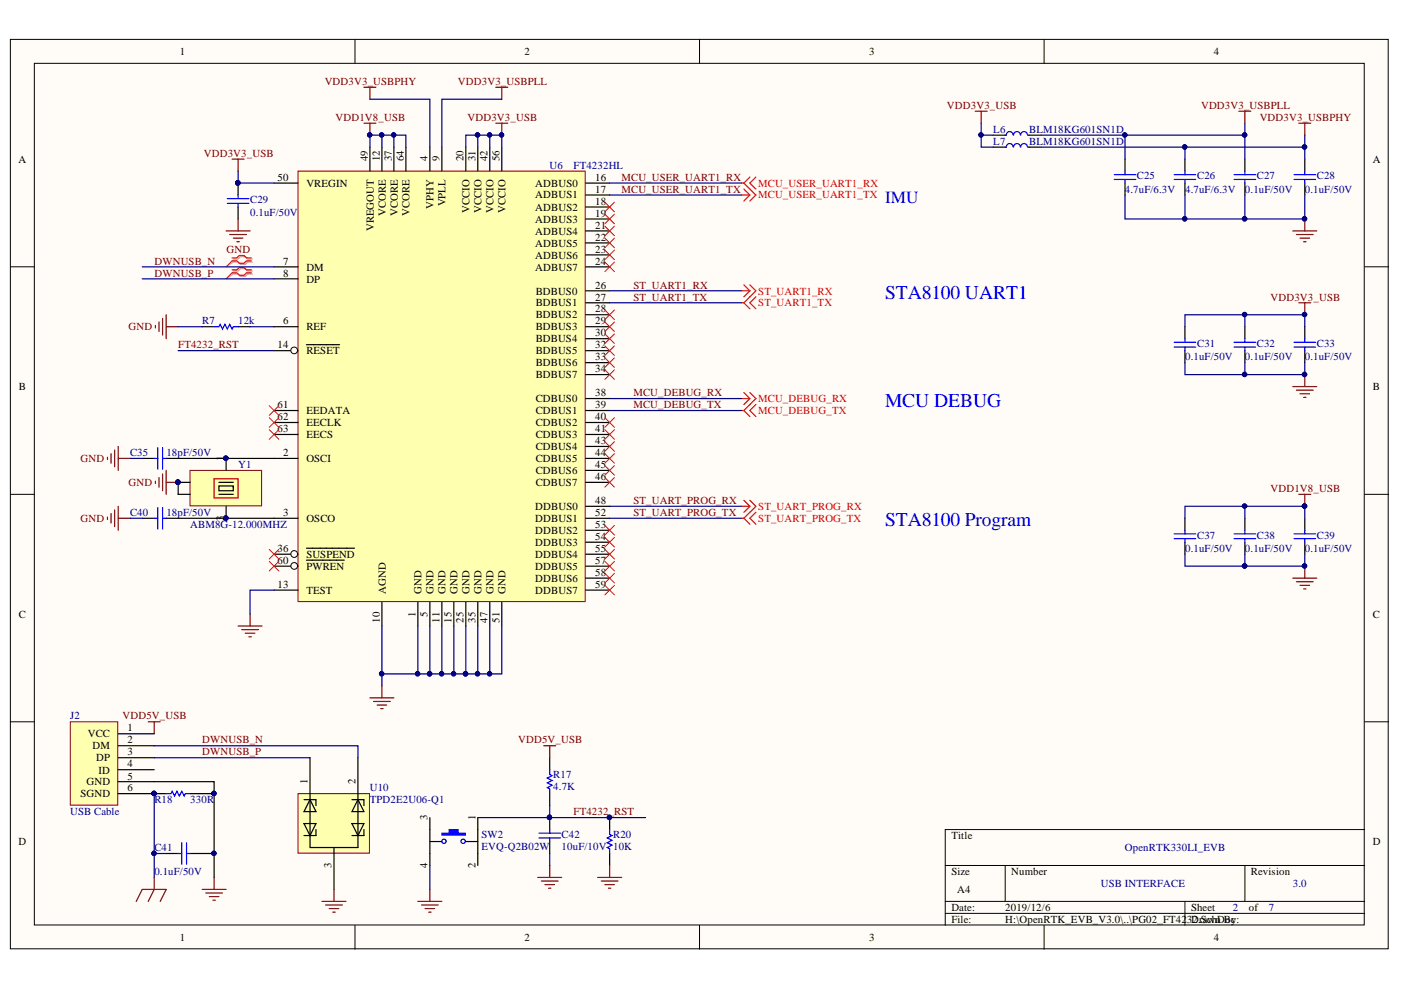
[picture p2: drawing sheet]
<svg xmlns="http://www.w3.org/2000/svg" width="297mm" height="210mm" viewBox="0 0 297 210" stroke-linecap="round" stroke-linejoin="round" font-family="sans-serif">
<defs><g id="words">
<g font-size="4.1" fill="#00f">
<text x="187.7" y="63.3">STA8100 UART1</text>
<text x="187.7" y="86.2">MCU DEBUG</text>
<text x="187.7" y="111.5">STA8100 Program</text>
</g>
<text font-size="3.6" fill="#00f" x="187.7" y="43.1">IMU</text>
<g font-size="2.3">
<text x="38.1" y="11.7">1</text>
<text x="111.2" y="11.7">2</text>
<text x="184.3" y="11.7">3</text>
<text x="257.4" y="11.7">4</text>
<text x="3.9" y="34.5">A</text>
<text x="78" y="34.2" transform="rotate(-90 78 34.2)">49</text>
<text x="80.5" y="34.2" transform="rotate(-90 80.5 34.2)">12</text>
<text x="83" y="34.2" transform="rotate(-90 83 34.2)">37</text>
<text x="85.6" y="34.2" transform="rotate(-90 85.6 34.2)">64</text>
<text x="90.7" y="34.2" transform="rotate(-90 90.7 34.2)">4</text>
<text x="93.2" y="34.2" transform="rotate(-90 93.2 34.2)">9</text>
<text x="98.3" y="34.2" transform="rotate(-90 98.3 34.2)">20</text>
<text x="100.8" y="34.2" transform="rotate(-90 100.8 34.2)">31</text>
<text x="103.3" y="34.2" transform="rotate(-90 103.3 34.2)">42</text>
<text x="105.9" y="34.2" transform="rotate(-90 105.9 34.2)">56</text>
<text x="291.1" y="34.5">A</text>
<text x="58.9" y="38.3">50</text>
<text x="65" y="39.5">VREGIN</text>
<text x="113.5" y="39.5">ADBUS0</text>
<text x="126.2" y="38.3">16</text>
<text x="126.2" y="40.8">17</text>
<text x="81.8" y="45.8" transform="rotate(-90 81.8 45.8)">VCORE</text>
<text x="84.3" y="45.8" transform="rotate(-90 84.3 45.8)">VCORE</text>
<text x="86.9" y="45.8" transform="rotate(-90 86.9 45.8)">VCORE</text>
<text x="91.9" y="44.3" transform="rotate(-90 91.9 44.3)">VPHY</text>
<text x="94.5" y="43.8" transform="rotate(-90 94.5 43.8)">VPLL</text>
<text x="99.5" y="45.2" transform="rotate(-90 99.5 45.2)">VCCIO</text>
<text x="102.1" y="45.2" transform="rotate(-90 102.1 45.2)">VCCIO</text>
<text x="104.6" y="45.2" transform="rotate(-90 104.6 45.2)">VCCIO</text>
<text x="107.2" y="45.2" transform="rotate(-90 107.2 45.2)">VCCIO</text>
<text x="113.5" y="42.1">ADBUS1</text>
<text x="113.5" y="44.7">ADBUS2</text>
<text x="113.5" y="47.2">ADBUS3</text>
<text x="126.2" y="43.4">18</text>
<text x="126.2" y="46">19</text>
<text x="79.2" y="49" transform="rotate(-90 79.2 49)">VREGOUT</text>
<text x="113.5" y="49.8">ADBUS4</text>
<text x="113.5" y="52.3">ADBUS5</text>
<text x="126.2" y="48.5">21</text>
<text x="126.2" y="51">22</text>
<text x="126.2" y="53.6">23</text>
<text x="60" y="56.1">7</text>
<text x="60" y="58.6">8</text>
<text x="65" y="57.4">DM</text>
<text x="65" y="59.9">DP</text>
<text x="113.5" y="54.8">ADBUS6</text>
<text x="113.5" y="57.4">ADBUS7</text>
<text x="126.2" y="56.1">24</text>
<text x="113.6" y="62.4">BDBUS0</text>
<text x="113.6" y="65">BDBUS1</text>
<text x="126.2" y="61.2">26</text>
<text x="126.2" y="63.7">27</text>
<text x="60" y="68.8">6</text>
<text x="65" y="70.1">REF</text>
<text x="113.6" y="67.5">BDBUS2</text>
<text x="113.6" y="70.1">BDBUS3</text>
<text x="126.2" y="66.2">28</text>
<text x="126.2" y="68.8">29</text>
<text x="126.2" y="71.3">30</text>
<text x="58.9" y="73.9">14</text>
<text x="65" y="75.1">RESET</text>
<text x="113.6" y="72.6">BDBUS4</text>
<text x="113.6" y="75.1">BDBUS5</text>
<text x="113.6" y="77.7">BDBUS6</text>
<text x="126.2" y="73.9">32</text>
<text x="126.2" y="76.4">33</text>
<text x="4" y="82.7">B</text>
<text x="113.6" y="80.2">BDBUS7</text>
<text x="126.2" y="78.9">34</text>
<text x="126.2" y="84">38</text>
<text x="291.1" y="82.7">B</text>
<text x="58.9" y="86.5">61</text>
<text x="58.9" y="89.1">62</text>
<text x="65" y="87.8">EEDATA</text>
<text x="113.6" y="85.3">CDBUS0</text>
<text x="113.6" y="87.8">CDBUS1</text>
<text x="126.2" y="86.5">39</text>
<text x="126.2" y="89.1">40</text>
<text x="58.9" y="91.6">63</text>
<text x="65" y="90.3">EECLK</text>
<text x="65" y="92.9">EECS</text>
<text x="113.6" y="90.3">CDBUS2</text>
<text x="113.6" y="92.9">CDBUS3</text>
<text x="113.6" y="95.4">CDBUS4</text>
<text x="126.2" y="91.6">41</text>
<text x="126.2" y="94.1">43</text>
<text x="47.4" y="97.7" transform="rotate(-90 47.4 97.7)">1</text>
<text x="60" y="96.7">2</text>
<text x="65" y="97.9">OSCI</text>
<text x="113.6" y="97.9">CDBUS5</text>
<text x="113.6" y="100.5">CDBUS6</text>
<text x="126.2" y="96.7">44</text>
<text x="126.2" y="99.2">45</text>
<text x="126.2" y="101.7">46</text>
<text x="113.6" y="103">CDBUS7</text>
<text x="126.2" y="106.9">48</text>
<text x="47.4" y="110.5" transform="rotate(-90 47.4 110.5)">3</text>
<text x="60" y="109.4">3</text>
<text x="65" y="110.7">OSCO</text>
<text x="113.5" y="108.2">DDBUS0</text>
<text x="113.5" y="110.7">DDBUS1</text>
<text x="113.5" y="113.2">DDBUS2</text>
<text x="126.2" y="109.4">52</text>
<text x="126.2" y="112">53</text>
<text x="58.9" y="117">36</text>
<text x="58.9" y="119.6">60</text>
<text x="65" y="118.3">SUSPEND</text>
<text x="113.5" y="115.8">DDBUS3</text>
<text x="113.5" y="118.3">DDBUS4</text>
<text x="126.2" y="114.5">54</text>
<text x="126.2" y="117">55</text>
<text x="126.2" y="119.6">57</text>
<text x="58.9" y="124.6">13</text>
<text x="65" y="125.9">TEST</text>
<text x="65" y="120.8">PWREN</text>
<text x="81.8" y="125.9" transform="rotate(-90 81.8 125.9)">AGND</text>
<text x="89.4" y="125.9" transform="rotate(-90 89.4 125.9)">GND</text>
<text x="91.9" y="125.9" transform="rotate(-90 91.9 125.9)">GND</text>
<text x="94.5" y="125.9" transform="rotate(-90 94.5 125.9)">GND</text>
<text x="97" y="125.9" transform="rotate(-90 97 125.9)">GND</text>
<text x="99.5" y="125.9" transform="rotate(-90 99.5 125.9)">GND</text>
<text x="102.1" y="125.9" transform="rotate(-90 102.1 125.9)">GND</text>
<text x="104.6" y="125.9" transform="rotate(-90 104.6 125.9)">GND</text>
<text x="107.2" y="125.9" transform="rotate(-90 107.2 125.9)">GND</text>
<text x="113.5" y="120.8">DDBUS5</text>
<text x="113.5" y="123.4">DDBUS6</text>
<text x="113.5" y="125.9">DDBUS7</text>
<text x="126.2" y="122.1">58</text>
<text x="126.2" y="124.6">59</text>
<text x="4" y="131">C</text>
<text x="80.5" y="132" transform="rotate(-90 80.5 132)">10</text>
<text x="88.1" y="130.8" transform="rotate(-90 88.1 130.8)">1</text>
<text x="90.7" y="130.8" transform="rotate(-90 90.7 130.8)">5</text>
<text x="93.2" y="132" transform="rotate(-90 93.2 132)">11</text>
<text x="95.7" y="132" transform="rotate(-90 95.7 132)">15</text>
<text x="98.3" y="132" transform="rotate(-90 98.3 132)">25</text>
<text x="100.8" y="132" transform="rotate(-90 100.8 132)">35</text>
<text x="103.3" y="132" transform="rotate(-90 103.3 132)">47</text>
<text x="105.9" y="132" transform="rotate(-90 105.9 132)">51</text>
<text x="291.1" y="131">C</text>
<text x="27.1" y="155.1">1</text>
<text x="18.6" y="156.3">VCC</text>
<text x="19.6" y="158.9">DM</text>
<text x="20.4" y="161.4">DP</text>
<text x="27.1" y="157.6">2</text>
<text x="27.1" y="160.1">3</text>
<text x="18.4" y="166.5">GND</text>
<text x="20.9" y="164">ID</text>
<text x="27.1" y="162.7">4</text>
<text x="27.1" y="165.3">5</text>
<text x="27.1" y="167.8">6</text>
<text x="65.2" y="166.2" transform="rotate(-90 65.2 166.2)">1</text>
<text x="75.4" y="166.2" transform="rotate(-90 75.4 166.2)">2</text>
<text x="17.1" y="169.1">SGND</text>
<text x="90.7" y="173.9" transform="rotate(-90 90.7 173.9)">3</text>
<text x="100.8" y="173.9" transform="rotate(-90 100.8 173.9)">1</text>
<text x="3.9" y="179.2">D</text>
<text x="201.7" y="177.9">Title</text>
<text x="291.1" y="179.2">D</text>
<text x="70.3" y="184.1" transform="rotate(-90 70.3 184.1)">3</text>
<text x="90.7" y="184.1" transform="rotate(-90 90.7 184.1)">4</text>
<text x="100.8" y="184.1" transform="rotate(-90 100.8 184.1)">2</text>
<text x="201.7" y="185.6">Size</text>
<text x="214.4" y="185.6">Number</text>
<text x="265.2" y="185.6">Revision</text>
<text x="203" y="189.4">A4</text>
<text x="201.7" y="193.2">Date:</text>
<text x="201.7" y="195.7">File:</text>
<text x="213.1" y="193.2">2019/12/6</text>
<text x="213.1" y="195.7">H:\OpenRTK_EVB_V3.0\..\PG02_FT42</text>
<text x="251.6" y="195.7">3Drawn oc</text>
<text x="252.5" y="193.2">Sheet</text>
<text x="252.8" y="195.7">2.SchDBy:</text>
<text x="264.8" y="193.2">of</text>
<text x="38.1" y="199.5">1</text>
<text x="111.2" y="199.5">2</text>
<text x="184.3" y="199.5">3</text>
<text x="257.4" y="199.5">4</text>
</g>
<g font-size="2.3" fill="#800000">
<text x="68.8" y="18">VDD3V3_USBPHY</text>
<text x="97.1" y="18">VDD3V3_USBPLL</text>
<text x="200.8" y="23.1">VDD3V3_USB</text>
<text x="254.6" y="23.1">VDD3V3_USBPLL</text>
<text x="71.1" y="25.6">VDD1V8_USB</text>
<text x="99.1" y="25.6">VDD3V3_USB</text>
<text x="267.1" y="25.6">VDD3V3_USBPHY</text>
<text x="43.2" y="33.2">VDD3V3_USB</text>
<text x="131.8" y="38.3">MCU_USER_UART1_RX</text>
<text x="131.8" y="40.8">MCU_USER_UART1_TX</text>
<text x="48" y="53.6">GND</text>
<text x="32.7" y="56.1">DWNUSB_N</text>
<text x="32.7" y="58.6">DWNUSB_P</text>
<text x="134.3" y="61.2">ST_UART1_RX</text>
<text x="134.3" y="63.7">ST_UART1_TX</text>
<text x="269.4" y="63.7">VDD3V3_USB</text>
<text x="27.2" y="70.1">GND</text>
<text x="37.8" y="73.9">FT4232_RST</text>
<text x="134.3" y="84">MCU_DEBUG_RX</text>
<text x="134.3" y="86.5">MCU_DEBUG_TX</text>
<text x="17.1" y="97.9">GND</text>
<text x="27.2" y="103">GND</text>
<text x="134.3" y="106.9">ST_UART_PROG_RX</text>
<text x="269.4" y="104.4">VDD1V8_USB</text>
<text x="17.1" y="110.7">GND</text>
<text x="134.3" y="109.4">ST_UART_PROG_TX</text>
<text x="26" y="152.5">VDD5V_USB</text>
<text x="42.9" y="157.6">DWNUSB_N</text>
<text x="42.9" y="160.1">DWNUSB_P</text>
<text x="109.9" y="157.6">VDD5V_USB</text>
<text x="121.6" y="172.9">FT4232_RST</text>
</g>
<g font-size="2.3" fill="#000080">
<text x="210.6" y="28.1">L6</text>
<text x="218.2" y="28.1">BLM18KG601SN1D</text>
<text x="116.5" y="35.7">U6</text>
<text x="121.6" y="35.7">FT4232HL</text>
<text x="210.6" y="30.7">L7</text>
<text x="218.2" y="30.7">BLM18KG601SN1D</text>
<text x="238.5" y="40.8">4.7uF/6.3V</text>
<text x="241" y="38">C25</text>
<text x="251.3" y="40.8">4.7uF/6.3V</text>
<text x="253.8" y="38">C26</text>
<text x="263.9" y="40.8">0.1uF/50V</text>
<text x="266.5" y="38">C27</text>
<text x="276.6" y="40.8">0.1uF/50V</text>
<text x="279.2" y="38">C28</text>
<text x="53" y="43.1">C29</text>
<text x="53" y="45.7">0.1uF/50V</text>
<text x="42.9" y="68.8">R7</text>
<text x="50.5" y="68.8">12k</text>
<text x="251.3" y="76.4">0.1uF/50V</text>
<text x="253.8" y="73.6">C31</text>
<text x="263.9" y="76.4">0.1uF/50V</text>
<text x="266.5" y="73.6">C32</text>
<text x="276.6" y="76.4">0.1uF/50V</text>
<text x="279.2" y="73.6">C33</text>
<text x="27.6" y="96.7">C35</text>
<text x="35.3" y="96.7">18pF/50V</text>
<text x="50.5" y="99.2">Y1</text>
<text x="27.6" y="109.4">C40</text>
<text x="35.3" y="109.4">18pF/50V</text>
<text x="40.3" y="112">ABM8G-12.000MHZ</text>
<text x="251.3" y="117">0.1uF/50V</text>
<text x="253.8" y="114.2">C37</text>
<text x="263.9" y="117">0.1uF/50V</text>
<text x="266.5" y="114.2">C38</text>
<text x="276.6" y="117">0.1uF/50V</text>
<text x="279.2" y="114.2">C39</text>
<text x="14.9" y="152.5">J2</text>
<text x="78.4" y="167.8">U10</text>
<text x="117.3" y="165">R17</text>
<text x="117.3" y="167.6">4.7K</text>
<text x="14.9" y="172.9">USB Cable</text>
<text x="32.7" y="170.3">R18</text>
<text x="40.3" y="170.3">330R</text>
<text x="78.4" y="170.3">TPD2E2U06-Q1</text>
<text x="102.1" y="177.7">SW2</text>
<text x="119.1" y="177.7">C42</text>
<text x="130" y="177.7">R20</text>
<text x="32.7" y="180.5">C41</text>
<text x="32.7" y="185.6">0.1uF/50V</text>
<text x="102.1" y="180.2">EVQ-Q2B02W</text>
<text x="119.1" y="180.2">10uF/10V 10K</text>
<text x="238.5" y="180.5">OpenRTK330LI_EVB</text>
<text x="233.4" y="188.1">USB INTERFACE</text>
<text x="274.1" y="188.1">3.0</text>
<text x="261.4" y="193.2">2</text>
<text x="269" y="193.2">7</text>
</g>
<g font-size="2.3" fill="#f00">
<text x="160.8" y="39.5">MCU_USER_UART1_RX</text>
<text x="160.8" y="42.1">MCU_USER_UART1_TX</text>
<text x="160.8" y="65">ST_UART1_TX</text>
<text x="160.8" y="62.4">ST_UART1_RX</text>
<text x="160.8" y="85.3">MCU_DEBUG_RX</text>
<text x="160.8" y="87.8">MCU_DEBUG_TX</text>
<text x="160.8" y="110.7">ST_UART_PROG_TX</text>
<text x="160.8" y="108.2">ST_UART_PROG_RX</text>
</g>
</g></defs>
<g fill="#fffcf8" stroke="#000" stroke-width=".21">
<path d="M2.2 8.4h292.1v192.8h-292.1z"/>
<path d="M7.3 13.4h281.9v182.7h-281.9z"/>
</g>
<g fill="none" stroke="#000" stroke-width=".21">
<path d="M75.3 8.4v5M148.3 8.4v5M221.4 8.4v5M2.2 56.6h5.1M289.3 56.6h5.1M2.2 104.8h5.1M289.3 104.8h5.1M2.2 153h5.1M289.3 153h5.1M289.3 175.9h-88.9v20.3M75.3 196.2v5.1M148.3 196.2v5.1"/>
<path d="M200.4 183.5h88.9M200.4 191.1h88.9M200.4 193.7h88.9M213.1 183.5v7.6M221.4 196.2v5.1M251.2 191.1v5.1M263.9 183.5v7.6"/>
</g>
<path d="M63.2 36.3h60.9v91.3h-60.9z" fill="#ffffb0" stroke="#800000" stroke-width=".21"/>
<g fill="none" stroke="#000" stroke-width=".25">
<path d="M81 31.2v5.1M91.1 31.2v5.1M93.7 31.2v5.1M58.1 56.6h5.1M58.1 59.1h5.1M58.1 69.3h5.1M58.1 74.3h5.1M58.1 97.2h5.1M58.1 109.9h5.1M58.1 125.1h5.1M81 127.7v5M88.6 127.7v5"/>
<path d="M91.1 127.7v5M93.7 127.7v5"/>
</g>
<circle cx="62.4" cy="74.3" r=".71" fill="#fffcf8" stroke="#000" stroke-width=".21"/>
<g fill="none" stroke="#000" stroke-width=".25">
<path d="M98.8 31.2v5.1M101.3 31.2v5.1M124.2 38.8h5.1M124.2 41.4h5.1M124.2 43.9h5.1M124.2 46.4h5.1M124.2 49h5.1M124.2 51.5h5.1M124.2 54h5.1M124.2 56.6h5.1M65 73.1h7M124.2 61.7h5.1"/>
<path d="M124.2 64.2h5.1M124.2 66.7h5.1M124.2 69.3h5.1M124.2 71.8h5.1M124.2 74.3h5.1M124.2 76.9h5.1M124.2 79.4h5.1M58.1 117.5h5.1M96.2 127.7v5M98.8 127.7v5M101.3 127.7v5"/>
</g>
<circle cx="62.4" cy="117.5" r=".72" fill="#fffcf8" stroke="#000" stroke-width=".21"/>
<g fill="none" stroke="#000" stroke-width=".25">
<path d="M58.1 38.8h5.1M78.4 31.2v5.1M83.5 31.2v5.1M103.8 31.2v5.1M106.4 31.2v5.1M124.2 84.5h5.1M124.2 87h5.1M124.2 89.6h5.1M124.2 92.1h5.1M124.2 94.7h5.1M124.2 97.2h5.1M124.2 99.7h5.1"/>
<path d="M65 116.2h10.2M124.2 102.3h5.1M124.2 107.3h5.1M124.2 109.9h5.1M124.2 112.4h5.1M124.2 115h5.1M124.2 117.5h5.1M58.1 120h5.1M103.8 127.7v5M106.4 127.7v5M124.2 120h5.1M124.2 122.6h5.1"/>
<path d="M124.2 125.1h5.1"/>
</g>
<circle cx="62.4" cy="120" r=".71" fill="#fffcf8" stroke="#000" stroke-width=".21"/>
<g fill="none" stroke="#000" stroke-width=".25">
<path d="M50.5 38.8v2.6M86.1 31.2v5.1M210.6 28.7h2.8M210.6 31.2h2.8M217.9 28.7h2.8M217.9 31.2h2.8M238.5 33.7v2.6M238.5 38.8v2.6M251.2 33.7v2.6M251.2 38.8v2.6M263.9 33.7v2.6M263.9 38.8v2.6"/>
<path d="M276.6 33.7v2.6M276.6 38.8v2.6M50.5 43.9v2.5M42.9 69.3h2.5M50.5 69.3h2.5M251.2 69.3v2.5M251.2 74.3v2.6M263.9 69.3v2.5M263.9 74.3v2.6M276.6 69.3v2.5M276.6 74.3v2.6M30.2 97.2h2.5"/>
<path d="M35.2 97.2h2.6M58.1 87h5.1M58.1 89.6h5.1M58.1 92.1h5.1M30.2 109.9h2.5M35.2 109.9h2.6M65 118.8h8M251.2 109.9v2.5M251.2 115v2.5M263.9 109.9v2.5M263.9 115v2.5M276.6 109.9v2.5"/>
<path d="M276.6 115v2.5M116.5 160.7v2.5M116.5 168.3v2.5"/>
</g>
<g fill="none" stroke="#00f" stroke-width=".25">
<path d="M214.8 31.1a.71 .71 0 0 0-.7-.7 .71 .71 0 0 0-.7 .8M214.8 28.6a.71 .71 0 0 0-.7-.7 .71 .71 0 0 0-.7 .7M216.3 31.1a.71 .71 0 0 0-.7-.7 .71 .71 0 0 0-.7 .8M216.3 28.6a.71 .71 0 0 0-.7-.7 .71 .71 0 0 0-.7 .7M217.8 31.1a.71 .71 0 0 0-.7-.7 .71 .71 0 0 0-.7 .8M217.8 28.6a.71 .71 0 0 0-.7-.7 .71 .71 0 0 0-.7 .7M236.2 38.1h4.6M236.2 37h4.6M238.5 36.3v.7M238.5 38.1v.7M248.9 38.1h4.6M248.9 37h4.6"/>
<path d="M251.2 36.3v.7M251.2 38.1v.7M261.6 38.1h4.6M261.6 37h4.6M263.9 36.3v.7M263.9 38.1v.7M274.4 38.1h4.5M274.4 37h4.5M276.6 36.3v.7M276.6 38.1v.7M48.2 43.1h4.6M48.2 42.1h4.6"/>
<path d="M50.5 41.4v.7M50.5 43.1v.8M45.4 69.3h1l.3-.5 .5 1 .5-1 .5 1 .5-1 .5 1 .3-.5h1M248.9 73.6h4.6M248.9 72.6h4.6M251.2 71.8v.8M251.2 73.6v.7M261.6 73.6h4.6M261.6 72.6h4.6M263.9 71.8v.8M263.9 73.6v.7M274.4 73.6h4.5"/>
<path d="M274.4 72.6h4.5M276.6 71.8v.8M276.6 73.6v.7M32.7 97.2h.8M33.5 94.9v4.6M34.5 97.2h.7M34.5 94.9v4.6M32.7 109.9h.8M33.5 107.6v4.6M34.5 107.6v4.6M34.5 109.9h.7M248.9 114.2h4.6"/>
<path d="M248.9 113.2h4.6M251.2 112.4v.8M251.2 114.2v.8M261.6 114.2h4.6M261.6 113.2h4.6M263.9 112.4v.8M263.9 114.2v.8M274.4 114.2h4.5M274.4 113.2h4.5M276.6 112.4v.8M276.6 114.2v.8M116.5 163.2v1l.6 .3-1.1 .5 1.1 .5-1.1 .5 1.1 .5-1.1 .5 .5 .3v1"/>
</g>
<g fill="none" stroke="#800000" stroke-width=".25">
<path d="M77.2 18.5h2.5M78.4 18.5v2.5M105.1 18.5h2.6M106.4 18.5v2.5M49.2 33.7h2.6M50.5 33.7v2.6M77.2 26.1h2.5M78.4 26.1v2.6M105.1 26.1h2.6M106.4 26.1v2.6M206.8 23.6h2.5M208 23.6v2.5"/>
<path d="M262.7 23.6h2.5M263.9 23.6v2.5M275.4 26.1h2.5M276.6 26.1v2.6M47.9 49h5.1M48.7 49.7h3.6M49.5 50.5h2M50.2 51.3h.5M50.5 46.4v2.6M274.1 49h5.1M274.9 49.7h3.5M275.6 50.5h2.1"/>
<path d="M276.4 51.3h.5M276.6 46.4v2.6M32.9 69v.5M33.7 68.3v2M34.5 67.5v3.5M35.2 66.7v5.1M35.2 69.3h2.6M275.4 64.2h2.5M276.6 64.2v2.5M276.6 79.4v2.6M22.8 96.9v.5M23.5 96.2v2"/>
<path d="M24.3 95.4v3.6M25.1 94.7v5M25.1 97.2h2.5M274.1 82h5.1M274.9 82.7h3.5M275.6 83.5h2.1M276.4 84.2h.5M22.8 109.6v.5M23.5 108.9v2M24.3 108.1v3.6M25.1 107.3v5.1M25.1 109.9h2.5"/>
<path d="M275.4 104.8h2.5M276.6 104.8v2.5M50.5 132.7h5.1M51.2 133.5h3.6M52 134.3h2M52.8 135h.5M53 130.2v2.5M274.1 122.6h5.1M274.9 123.3h3.5M275.6 124.1h2.1M276.4 124.9h.5M276.6 120v2.6"/>
<path d="M78.4 148h5.1M79.2 148.7h3.6M80 149.5h2M80.7 150.2h.5M81 145.4v2.6M115.3 158.1h2.5M116.5 158.1v2.6M114 186h5.1M114.8 186.8h3.5M115.5 187.6h2.1M116.3 188.3h.5M116.5 183.5v2.5"/>
</g>
<g fill="#000080" stroke="#000080" stroke-width=".21">
<circle cx="78.4" cy="28.6" r=".46"/>
<circle cx="276.6" cy="107.3" r=".46"/>
<circle cx="276.6" cy="120" r=".46"/>
<circle cx="276.6" cy="79.4" r=".47"/>
<circle cx="276.6" cy="46.4" r=".47"/>
<circle cx="50.4" cy="38.8" r=".47"/>
<circle cx="106.3" cy="28.6" r=".46"/>
<circle cx="276.6" cy="66.7" r=".46"/>
</g>
<g fill="none" stroke="#f00" stroke-width=".21">
<path d="M49.2 55.3l-1.3 1.3M49.2 57.9l-1.3 1.2M128.2 42.9l2.1 2M128.2 45.4l2.1 2M128.2 48l2.1 2M128.2 50.5l2.1 2M128.2 53l2.1 2.1M128.2 55.6l2.1 2M130.3 42.9l-2.1 2M130.3 45.4l-2.1 2M130.3 48l-2.1 2M130.3 50.5l-2.1 2"/>
<path d="M130.3 53l-2.1 2.1M130.3 55.6l-2.1 2M128.2 65.7l2.1 2M128.2 68.3l2.1 2M128.2 70.8l2.1 2M128.2 73.3l2.1 2.1M128.2 75.9l2.1 2M128.2 78.4l2.1 2M130.3 65.7l-2.1 2M130.3 68.3l-2.1 2M130.3 70.8l-2.1 2M130.3 73.3l-2.1 2.1"/>
<path d="M130.3 75.9l-2.1 2M130.3 78.4l-2.1 2M57.1 86l2 2.1M57.1 88.6l2 2M57.1 91.1l2 2M59.1 86l-2 2.1M59.1 88.6l-2 2M59.1 91.1l-2 2M128.2 88.6l2.1 2M128.2 91.1l2.1 2M128.2 93.6l2.1 2.1M128.2 96.2l2.1 2"/>
<path d="M128.2 98.7l2.1 2M130.3 88.6l-2.1 2M130.3 91.1l-2.1 2M130.3 93.6l-2.1 2.1M130.3 96.2l-2.1 2M130.3 98.7l-2.1 2M57.1 116.5l2 2M57.1 119l2 2.1M59.1 116.5l-2 2M59.1 119l-2 2.1M128.2 101.3l2.1 2M128.2 111.4l2.1 2"/>
<path d="M128.2 113.9l2.1 2.1M128.2 116.5l2.1 2M128.2 119l2.1 2.1M130.3 101.3l-2.1 2M130.3 111.4l-2.1 2M130.3 113.9l-2.1 2.1M130.3 116.5l-2.1 2M130.3 119l-2.1 2.1M128.2 121.6l2.1 2M128.2 124.1l2.1 2M130.3 121.6l-2.1 2M130.3 124.1l-2.1 2"/>
</g>
<path d="M49.5 54.9h1l.5-.5h1l.5 .5h1M49.5 55.6h1l.5 .5h1l.5-.5h1M49.5 57.5h1l.5-.5h1l.5 .5h1M49.5 58.1h1l.5 .5h1l.5-.5h1" fill="none" stroke="#d0a19e" stroke-width=".25"/>
<path d="M49.5 55.6l-1.6 1M49.5 58.1l-1.6 1" fill="none" stroke="#d0a19e" stroke-width=".21"/>
<g fill="none" stroke="#f00" stroke-width=".25">
<path d="M157.2 38.8h.5M157.7 38.8l2.6 2.6-1.3 1.2M159 37.5l-1.3 1.3M160.3 37.5l-1.3 1.3 1.3 1.3M49.2 54.7h1l.5-.5h1.1l.5 .5h1M49.2 55.3h1l.5 .5h1.1l.5-.5h1M49.2 57.2h1l.5-.5h1.1l.5 .5h1M49.2 57.9h1l.5 .5h1.1l.5-.5h1M157.2 41.4h1.8M157.7 40.1l1.3 1.3M159 41.4l-1.3 1.2M157.2 64.2h.5"/>
<path d="M157.2 61.7h1.8M157.7 64.2l1.3 1.3M157.7 60.4l1.3 1.3M159 60.4l1.3 1.3-2.6 2.5M159 61.7l-1.3 1.2M160.3 62.9l-1.3 1.3 1.3 1.3M157.2 84.5h1.8M157.2 87h.5M157.7 83.2l1.3 1.3M157.7 87l1.3 1.3M159 84.5l-1.3 1.3M159 83.2l1.3 1.3-2.6 2.5"/>
<path d="M160.3 85.8l-1.3 1.2 1.3 1.3M157.2 109.9h.5M157.2 107.3h1.8M157.7 109.9l1.3 1.3M157.7 106.1l1.3 1.2M159 106.1l1.3 1.2-2.6 2.6M159 107.3l-1.3 1.3M160.3 108.6l-1.3 1.3 1.3 1.3"/>
</g>
<path d="M63.2 168.3h15.1v12.6h-15.1z" fill="#ffffb0" stroke="#800000" stroke-width=".21"/>
<g fill="none" stroke="#000" stroke-width=".25">
<path d="M32.7 168.3h2.5M40.3 168.3h2.6M64.5 174.6h2.5l-1.3 2.6zM64.5 169.5h2.5v1.3M65.7 169.5l1.3 2.6h-2.5zM65.7 160.7v19h10.2v-19M67 175.9v1.3h-2.5M70.8 179.7v8.9M74.6 174.6h2.6l-1.3 2.6zM74.6 169.5h2.6v1.3M75.9 169.5l1.3 2.6h-2.6zM77.2 175.9v1.3h-2.6"/>
<path d="M35.2 181h2.6M40.3 181h2.6"/>
</g>
<path d="M31.4 153h2.6M32.7 153v2.6M28.9 191.1l1.3-2.5h5l-1.2 2.5M32.7 186v2.6l-1.3 2.5M68.3 191.1h5.1M69 191.9h3.6M69.8 192.6h2M70.6 193.4h.5M70.8 188.6v2.5" fill="none" stroke="#800000" stroke-width=".25"/>
<path d="M35.2 168.3h1.1l.2-.5 .5 1 .5-1 .5 1 .5-1 .5 1 .3-.5h1M38.5 178.7v4.5M39.6 178.7v4.5M37.8 181h.7M39.6 181h.7" fill="none" stroke="#00f" stroke-width=".25"/>
<circle cx="32.6" cy="168.2" r=".46" fill="#000080" stroke="#000080" stroke-width=".21"/>
<path d="M14.9 153h10.1v17.7h-10.1z" fill="#ffffb0" stroke="#800000" stroke-width=".21"/>
<path d="M25.1 155.6h7.6M25.1 158.1h7.6M25.1 160.7h7.6M25.1 163.2h7.6M25.1 165.7h7.6M25.1 168.3h7.6M91.1 173.3v10.2M91.1 178.4h2.6M98.8 178.4h2.5M101.3 173.3v10.2M129.3 173.3v2.6M129.3 181v2.5" fill="none" stroke="#000" stroke-width=".25"/>
<g fill="#000080" stroke="#000080" stroke-width=".21">
<circle cx="32.6" cy="168.2" r=".46"/>
<circle cx="129.2" cy="173.3" r=".46"/>
</g>
<g fill="none" stroke="#00f" stroke-width=".25">
<path d="M129.3 175.9v1l.5 .3-1.1 .5 1.1 .5-1.1 .5 1.1 .5-1.1 .5 .6 .2v1.1"/>
<circle cx="94.1" cy="178.4" r=".46"/>
<circle cx="98.2" cy="178.4" r=".46"/>
</g>
<path d="M88.6 191.1h5.1M89.4 191.9h3.5M90.1 192.6h2.1M90.9 193.4h.5M91.1 188.6v2.5M126.7 186h5.1M127.5 186.8h3.5M128.2 187.6h2.1M129 188.3h.5M129.3 183.5v2.5" fill="none" stroke="#800000" stroke-width=".25"/>
<g fill="#00f" stroke="#00f" stroke-width=".21">
<path d="M95.2 175.9h1.9v.6h-1.9z"/>
<path d="M93.7 176.6h5v.5h-5z"/>
</g>
<path d="M40.3 99.7h15.2v7.5h-15.2z" fill="#ffffb0" stroke="#800000" stroke-width=".21"/>
<g fill="none" stroke="#000" stroke-width=".25">
<path d="M37.8 97.2h20.3M47.9 97.2v2.5M37.8 109.9h20.3M40.3 102.3h-2.5v2.5h2.5M46.4 103h3.1v1h-3.1zM46.4 104.8h3.1M46.4 102.3h3.1M47.9 107.3v2.6M32.7 165.7h12.7v2.6M42.9 168.3h2.5M45.4 168.3v17.7M116.5 173.3v2.6"/>
<path d="M116.5 178.4v2.6M42.9 181h2.5"/>
</g>
<g fill="#000080" stroke="#000080" stroke-width=".21">
<circle cx="47.9" cy="97.1" r=".46"/>
<circle cx="47.9" cy="109.8" r=".47"/>
<circle cx="37.7" cy="102.2" r=".47"/>
<circle cx="116.5" cy="173.3" r=".46"/>
<circle cx="208" cy="28.6" r=".46"/>
<circle cx="80.9" cy="28.6" r=".46"/>
<circle cx="83.5" cy="28.6" r=".46"/>
<circle cx="101.2" cy="28.6" r=".46"/>
<circle cx="103.8" cy="28.6" r=".46"/>
<circle cx="263.9" cy="46.4" r=".47"/>
<circle cx="251.2" cy="46.4" r=".46"/>
<circle cx="263.9" cy="66.7" r=".46"/>
<circle cx="276.6" cy="66.7" r=".46"/>
<circle cx="263.9" cy="79.4" r=".47"/>
<circle cx="276.6" cy="79.4" r=".47"/>
<circle cx="263.9" cy="120" r=".46"/>
<circle cx="88.5" cy="142.8" r=".47"/>
<circle cx="91.1" cy="142.8" r=".47"/>
<circle cx="93.6" cy="142.8" r=".46"/>
<circle cx="96.2" cy="142.8" r=".46"/>
<circle cx="98.7" cy="142.8" r=".47"/>
<circle cx="101.2" cy="142.8" r=".47"/>
<circle cx="103.8" cy="142.8" r=".46"/>
<circle cx="80.9" cy="142.8" r=".47"/>
<circle cx="78.4" cy="28.6" r=".46"/>
<circle cx="106.3" cy="28.6" r=".46"/>
<circle cx="129.2" cy="173.3" r=".46"/>
<circle cx="50.4" cy="38.8" r=".47"/>
<circle cx="32.6" cy="180.9" r=".46"/>
<circle cx="32.6" cy="168.2" r=".46"/>
<circle cx="45.3" cy="168.2" r=".46"/>
<circle cx="276.6" cy="120" r=".46"/>
<circle cx="263.9" cy="107.3" r=".46"/>
<circle cx="276.6" cy="107.3" r=".46"/>
<circle cx="263.9" cy="28.6" r=".46"/>
<circle cx="238.5" cy="28.6" r=".46"/>
<circle cx="276.6" cy="46.4" r=".47"/>
<circle cx="251.2" cy="31.2" r=".46"/>
<circle cx="276.6" cy="31.2" r=".47"/>
<circle cx="45.3" cy="180.9" r=".46"/>
</g>
<path d="M45.4 101.5h5.1v4.1h-5.1z" fill="none" stroke="#bf0000" stroke-width=".25"/>
<path d="M35.2 99.7v5.1M32.9 102v.5M33.7 101.3v2M34.5 100.5v3.5M35.2 102.3h2.6M42.9 188.6h5M43.6 189.3h3.6M44.4 190.1h2M45.1 190.9h.6M45.4 186v2.6" fill="none" stroke="#800000" stroke-width=".25"/>
<path d="M114.3 176.6h4.5M114.3 177.7h4.5M116.5 175.9v.7M116.5 177.7v.7" fill="none" stroke="#00f" stroke-width=".25"/>
<g fill="none" stroke="#000080" stroke-width=".25">
<path d="M50.5 36.3v2.5h7.6M78.4 31.2v-2.5h7.7v2.5M78.4 21h12.7v10.2M81 28.7v2.5M83.5 28.7v2.5M98.8 31.2v-2.5h7.6v2.5M101.3 28.7v2.5M103.8 28.7v2.5M106.4 21h-12.7v10.2M129.3 38.8h27.9M208 26.1v2.6M210.6 28.7h-2.6v2.5h2.6"/>
<path d="M220.7 28.7h43.2M220.7 31.2h30.5v2.5M238.5 28.7v5M263.9 26.1v7.6M276.6 28.7v2.5h-25.4M276.6 31.2v2.5M30.2 56.6h27.9M30.2 59.1h27.9M129.3 41.4h27.9M238.5 41.4v5h38.1v-5M251.2 41.4v5M263.9 41.4v5"/>
<path d="M37.8 69.3h5.1M37.8 74.3h20.3M53 69.3h5.1M129.3 64.2h27.9M129.3 61.7h27.9M251.2 69.3v-2.6h25.4v2.6M251.2 76.9v2.5h25.4v-2.5M263.9 66.7v2.6M263.9 76.9v2.5M27.6 97.2h2.6M129.3 87h27.9M129.3 84.5h27.9"/>
<path d="M27.6 109.9h2.6M129.3 109.9h27.9M129.3 107.3h27.9M251.2 117.5v2.5h12.7M251.2 109.9v-2.6h25.4v2.6M263.9 107.3v2.6M263.9 117.5v2.5M276.6 117.5v2.5h-12.7M58.1 125.1h-5.1v5.1M81 132.7v10.2h10.1M88.6 132.7v10.2M91.1 132.7v10.2"/>
<path d="M93.7 132.7v10.2h-2.6M96.2 132.7v10.2M98.8 132.7v10.2M101.3 132.7v10.2h-2.5M103.8 132.7v10.2h-2.5M106.4 132.7v10.2h-2.6M32.7 158.1h43.2v2.6M81 142.9v2.5M93.7 142.9h5.1M32.7 168.3v17.7M32.7 160.7h33M101.3 173.3h15.2"/>
<path d="M116.5 170.8v2.5h20.4M32.7 181h2.5M91.1 183.5v5.1M116.5 181v2.5"/>
</g>
<use href="#words"/>
</svg>
